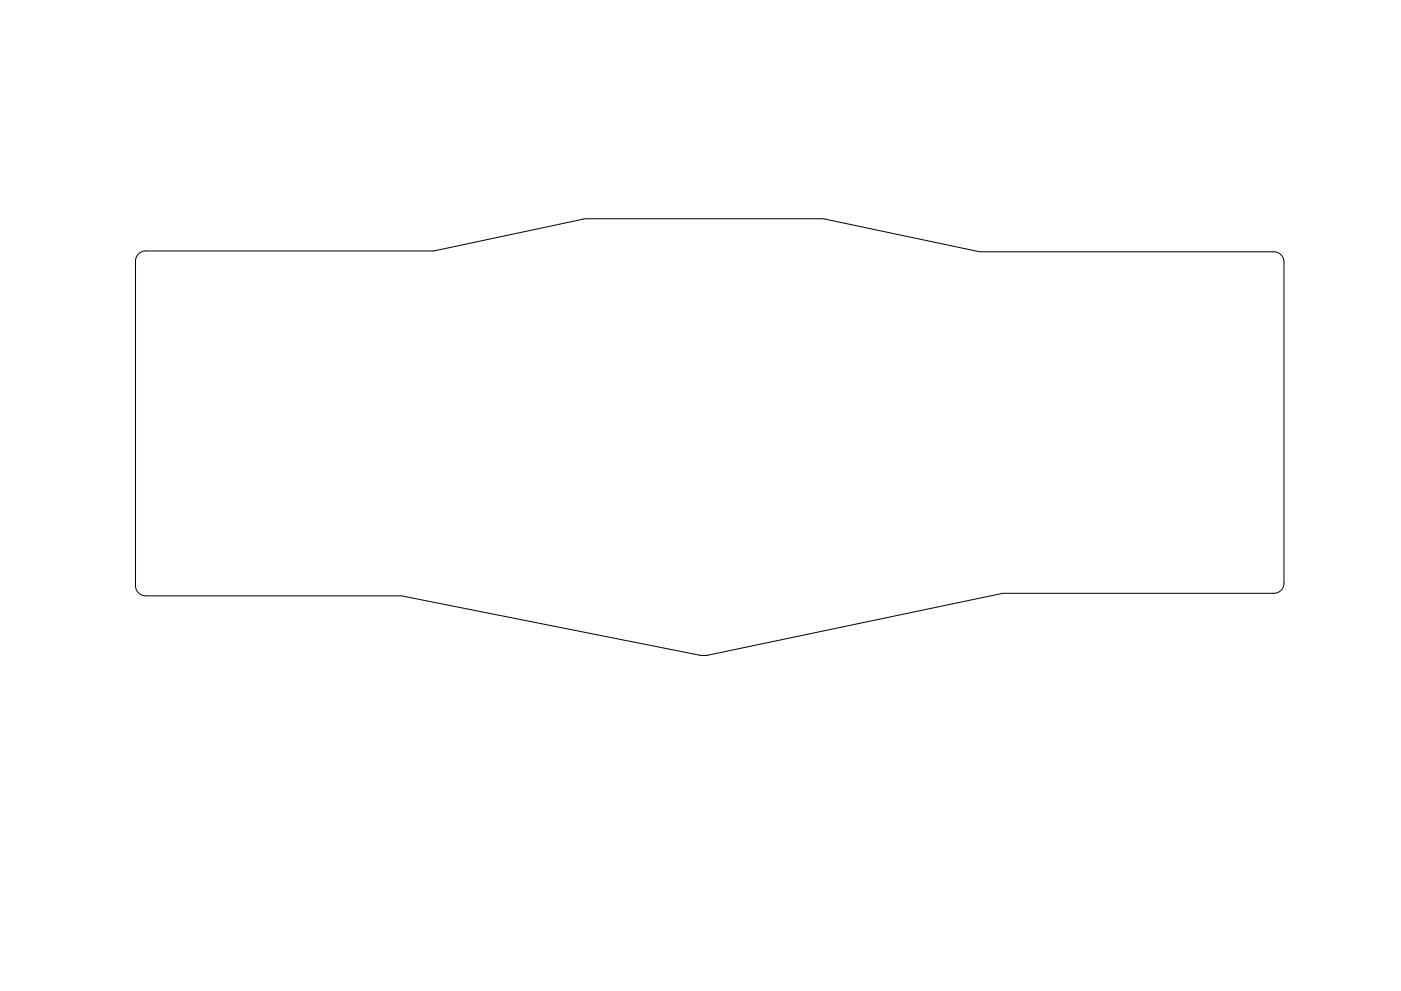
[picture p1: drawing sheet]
<svg xmlns="http://www.w3.org/2000/svg" width="420mm" height="297mm" viewBox="0 0 420 297" stroke-linecap="round" stroke-linejoin="round" font-family="sans-serif">
<path d="M41.5 76.1l.9-.6 1.3-.3h86.4l45.7-9.6h71.1l47 9.9h88.1a3 3 0 0 1 3.1 3v96.3a3 3 0 0 1-3.1 3h-81.3l-88.6 18.6-1.1 .1-90.6-17.9h-76.7a3 3 0 0 1-3.1-3v-97.3l.3-1.3z" fill="none" stroke="#000" stroke-width=".3"/>
</svg>
